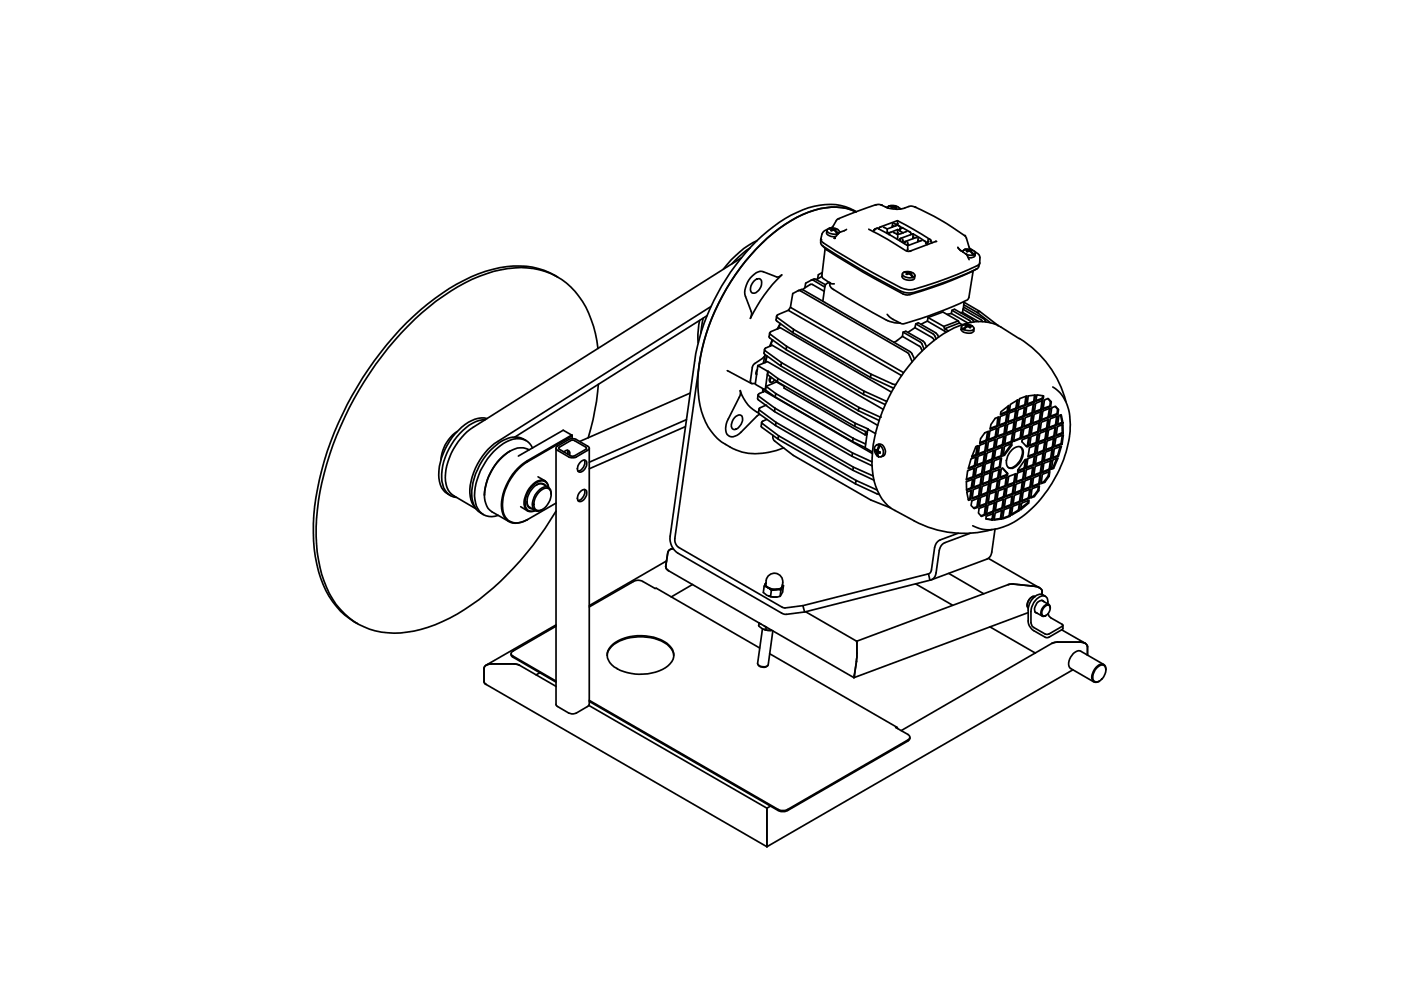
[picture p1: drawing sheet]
<svg xmlns="http://www.w3.org/2000/svg" width="420mm" height="297mm" viewBox="0 0 420 297" stroke-linecap="round" stroke-linejoin="round" font-family="sans-serif">
<!-- layer: Visibile (ISO) -->
<g fill="none" stroke="#000" stroke-width=".51">
<path d="M222.4 77.3l-80.5 50.8a19.2 19.2 0 0 0-8.3 16.1 5.4 5.4 0 0 0 2.5 4.4l6.6 3.9M225 74.3l-2.2 1.6-3.3 3.1M227.1 72.1a28.7 28.7 0 0 0-10.2 8.6M246.1 71.7l.2 1.6a195.4 195.4 0 0 0 24.8 14.3l2.4 .1a104.8 104.8 0 0 0 19.9-7.5l.4-1.3M246.5 73.5l1.3 1.4a226 226 0 0 0 23.9 13.5h.4a99.5 99.5 0 0 0 20.9-7.8M247.5 74.5l-1 8.4 .4 .6 2.2 1.4 1.1 .2M248 69l-.1 .8a2.29 2.29 0 0 0 2.7 1.1M248.1 68.8l-1 .5a2.9 2.9 0 0 0-.9 2.3l.4 .9a206 206 0 0 0 24.6 14.1l1.9 .3a100.8 100.8 0 0 0 20.4-7.5l.3-.6a2.99 2.99 0 0 0-.2-2.4l-1.3-1M248.2 68.8a1.35 1.35 0 0 1 1.5 0l-.5 .3 .2 .1 .5-.3 1.2 1.2a2.84 2.84 0 0 1-3.1-.9zM248.7 68.5l1.8 .1 .2 .1-.5 .1 1.1 1.2M248.7 68.5h.1M248.7 68.5l-.3 .1"/>
<path d="M248.7 68.4l1.3-.1 1.3 .5M248.9 68.4l.9-.5 1.2-2a82.3 82.3 0 0 1 12.5-4.6l2.1 .7a9 9 0 0 0 5.7 .3 3 3 0 0 1 3-.3 65.3 65.3 0 0 1 15.5 9.2l.8 2.9 1 .8M249.2 69.1h.4M249.7 68.8v.2M249.9 68.6v.3M250.2 68.8l-.1 .1M250.3 68.6l-.2 .4M250.5 68.6l-.1 .1M250.9 69.8l.4 .2M251.3 68.8l.5 .8M251.3 70l-.2 .1M251.5 70h-.2"/>
<path d="M253.9 68.8l-.7 .3a4.1 4.1 0 0 0-3 2.3M256.7 63.5a15.5 15.5 0 0 0-12.5-1.7 41.5 41.5 0 0 0-20.6 14 65 65 0 0 0-15.3 32.4l-7.3 52.5a5.3 5.3 0 0 0 2.3 5.1l31.6 18.2 1 .1 5.4-.7M256.7 63.5a18.7 18.7 0 0 0-15.9 .8 50.3 50.3 0 0 0-20.1 17.9 63 63 0 0 0-11 26.8l-7.3 52.5 .2 1.5 .9 1.1 31.1 17.9 .8 .2 5.4-.7M256.7 63.5a17.8 17.8 0 0 0-14.3 .1 48.5 48.5 0 0 0-20.5 16.8 62.6 62.6 0 0 0-12.6 33.3 25.1 25.1 0 0 0 3.9 15.5 17.4 17.4 0 0 0 20.7 5.5l1.1-.5M260.5 68.7l5.7 3 5.8 3.6h.9l7.8-3M262.8 68.6h-.4l-.6 .8M263.1 68.4h.1M263.1 68.4l9.1 5.2M263.1 68.4l-.7 .2M263.6 68.6h.1M264.2 68.1l-.5 .1-.1 .4M264.9 68.1l1.2 .5"/>
<path d="M266.1 69l-.1 1M266.1 68.6v.1M266.1 62.3l.1-.2a1.03 1.03 0 0 1 1.6-.1l-.5 .3 .2 .1 .5-.3 .7 .6M266.2 62.1l-.3 .1M266.8 61.7l1.8 .1 .2 .2h-.5l.7 .7M266.8 61.7v.1M266.8 61.7l-.3 .1M266.8 61.7a2.73 2.73 0 0 1 3.1 1M267.3 62.3h.4M267.3 69.6l-.6 .2-.1 .5M267.7 67l-.1 1.1M267.8 62v.2"/>
<path d="M267.9 69.7l1.3 .6M268 61.9v.2M268 66.9l1.8 .9M268.3 62v.2M268.5 62l-.3 .2M268.6 61.8l-.2 .1M268.9 67.7l-2.8 .9M269.2 68.8v.1M269.2 69.2l-.1 1.1M269.2 66.5l-.1 .9M269.2 66.2l-5.3 1.9M269.2 66.2l9.8 5.6"/>
<path d="M269.2 70.3v.1M269.2 68.8l-2.3 .9M269.2 68.8l1.6 1M269.2 70.8l-.1 .9M269.6 67.7l.4 .3v.5l.6-.3M269.7 62.4l.5 .2M270.3 68.5l-.5 .1-.1 .5M270.4 71.4l-.4 .1-.3 .6M270.5 70l-1.3 .3M270.6 68.2l.1 .2M270.6 68.2l2.4 1.4M270.8 71.7l-.2 .9"/>
<path d="M270.8 69.8h.1M271.9 72.4l-.6 .1-.1 .5M272 69.4l-1.2 .4M272.2 74.1l-.1 1.2M272.2 73.6v.2M272.2 72.6v1M272.7 69.5l.4 .2v.6M273.8 70.1v.1M273.8 70.5l-.1 1.1M273.8 70.1l3.7 2.3M273.8 70.1l-3.8 1.4M275 71.2l-3.5 1.2"/>
<path d="M275.3 71.4l-.1 1.1M276.5 72.1l-4.3 1.5M278.3 71.8l-.2 1.5-.4-.3-.1-.5-.4-.3M278.6 71.7l.5 .2 .1 .6 .5 .2M288.4 75.3l-1.1-1.1 1 1a3.8 3.8 0 0 1 2.3 2.6M289.2 74.9l1.2 .1-.5 .4 .2 .1 .6-.3 1.1 1.2M289.2 74.9l-.5 .5M289.4 74.8l2.1 .2-.6 .1 1.1 1.2M289.4 74.8h.1M289.4 74.8l-.2 .1M289.4 74.8l1.3-.1 1.3 .5M289.9 75.4h.4"/>
<path d="M289.9 76.4h1.9M290.4 75v.3M290.7 74.9l-.1 .3M290.8 75.2l.1 .1M291 74.9v.1M291 74.9l.1 .1M291.2 74.9h-.2M291.6 76.1l.4 .2M292 75.2l.5 .5-.1 .4-.4 .2M292 76.3l-.2 .1M292.5 75.9l-.1 .7-.3 .4-.8 .3-.9-.1M167.3 83a23.5 23.5 0 0 0-19.6-2.2 58.9 58.9 0 0 0-25.8 16 98 98 0 0 0-27.5 55 45.7 45.7 0 0 0 3.3 25.2 21.6 21.6 0 0 0 9.6 9.9"/>
<path d="M209.8 96.1l-.5 4.1 .1 2.5M210.9 95.4l-.7 4.4M212.1 94.6l-57.7 36.4M213.2 91.9l-63.9 40.4a18.8 18.8 0 0 0-8.3 16.5 5.9 5.9 0 0 0 1.5 3.3M225 83.3l1.2-1.1a2.91 2.91 0 0 1 2.7-.7l4 1.5a1.48 1.48 0 0 0 1.5-.6 44.6 44.6 0 0 0-9.4 13l.4-1.6-1.8-4.9a6.5 6.5 0 0 1 1.4-5.6zM226.2 84.2a1.19 1.19 0 0 1 1.2-.7 1.19 1.19 0 0 1 1 .9 3.2 3.2 0 0 1-2.5 3.5 1.46 1.46 0 0 1-.7-2.3zM230.8 99.8l-.2 1.2 .3 .3 4.9 3.5 .1-1M232.9 94.7l-.2 1.2 .3 .4 4.8 3.4 .2-1M234 97l-.9 1.6M234.1 97.1l-.8 1.4M236.4 93l-3.2 1.3-.3 .7 5.1 3.7M237 92.1l-.6 .9 34 19.6"/>
<path d="M237.8 99.7l23.2 13.4M238 98.7l23.2 13.4M239.5 87.1l1-.4 .3 .2 32.1 18.5 .5 .4 .9 1.8M240.7 86.8l2.3-1.5 .5-.1 3.6 2.1M243.3 83.9l1.1-.3 3.1 1.7M246.5 82.9l-1.6 .9M246.6 81.7l-1.2 .6-.2 1.3M247.3 86l-3.4-2-.4-.1-1.9 1-.2 1.4M248.7 84.7l-.8 .3-.5 .8-.6 4.5M248.9 84.8v.3a1.69 1.69 0 0 0 1.1 1.7l15.8 9.1 2.6 .9h1.5M269.9 96.8h.1M270.6 82.1l-.1 .8a2.72 2.72 0 0 0 3.7 .7l.2-1"/>
<path d="M270.8 81.8l.7-.2 .9 .2-.6 .4 .2 .1 .6-.4 1.1 1.3a3 3 0 0 1-3.1-.9zM270.8 99.6l5.2 2.9 .4 .4 .7 1.7M271.3 81.5l2.1 .3h-.6l1.1 1.3M271.3 81.5v.1M271.3 81.5l-.2 .1M271.3 81.5l1.3-.1 1.3 .5M271.8 82.2h.4M272.4 81.8v.2M272.6 81.7l-.1 .3M272.8 81.8v.3M273 81.8l-.3 .2M273.1 81.6l-.2 .1"/>
<path d="M273.5 82.9l.4 .2M273.9 81.9a.65 .65 0 0 1 .4 1l-.4 .2M273.9 83.1l-.2 .1M274.4 98.2l-2.1 1.4M274.4 98.2l.2-1.1 .8-.3 5.2 2.9 .9 1.3M274.4 98.2l5.2 3 .6 .8M274.6 97.1l5.4 3.1 .7 1.4M278.1 96.3l-1.9 .9M278.1 96.3l5.4 3.1 .2 .2M278.3 95.2l4.7 2.6M285.3 94l.2-1 .8-.3 5.2 3 .6 .8M285.3 94l-1.3 .2"/>
<path d="M285.3 94l5 2.8M285.5 93l5.4 3.1 .3 .5M287.4 96.2l-4.6-2.7-4.5 1.7-.2 1.1M287.7 96.8l-.3-.6-4.4 1.6 .3 .7M288.4 98l-.2 .7a2.53 2.53 0 0 0 3.8 .5l.1-.7M288.5 97.3l-.8-.5-4.4 1.7 1.1 .7M288.7 93.6l4.7 2.8M288.8 92.7l5.3 3.1 .5 .6M288.8 98.7l.3 .1M289 92.1l6.1 3.5 .6 .8M289 97.4l-.6 .5 .4 .8M289 97.4l1.4-.1 .9 .3"/>
<path d="M289.1 91.4l4 2.2M289.1 90.4l-.4 3.2-.7 .1M289.1 90.6l4.7 2.7M289.4 98.4l-.6 .3M289.4 98.3l.9-.5 .5 .4h.3l-.6-.5a.96 .96 0 0 1 1.1 0 .96 .96 0 0 1 .4 1l-.6 .3h-1.5l-.8-.2zM289.8 97.3l-.2 .2M289.8 97.4l.1 .1M290.1 97.6l-1.3 1.1M290.1 97.6l-.6-.1 .3-.2 1.7 .3M290.1 97.6v.3M290.3 97.6v.2M290.5 97.7v.2"/>
<path d="M290.8 98.2h.3M291.4 97.6h.1M291.5 97.6l.2 .2M291.8 81.2l-1.2 7.9-.3 .7a109.4 109.4 0 0 1-19.7 7.3l-.5-.2a9.8 9.8 0 0 1-3.7-2.2l-.3-.5M293.1 93.6l.7-.3 5.5 4.3M293.1 93.6l3.9 3.1M299.3 97.6h.1M179.3 104.4a29.4 29.4 0 0 0-9.4-19.6 22.7 22.7 0 0 0-19.7-3.9 51 51 0 0 0-21.5 11.1 97.2 97.2 0 0 0-33.5 60.8 42.5 42.5 0 0 0 4.6 26.8 21.6 21.6 0 0 0 22.3 9.9 48.4 48.4 0 0 0 23.6-11.5 92.8 92.8 0 0 0 21.1-24.8M179.5 115.2l-.6 5.2-1 5.4-1.5 5.4M206.9 117.8l-33 14.5M218.1 111.1l7.2 3.8M226.8 112l.1 .1"/>
<path d="M227.1 110.8l-.4 1 .2 .5M227.3 109.6l3 1.7-.8 5.6-3-1.7zM227.3 109.6l2.8-1.2 33.1 19.1M227.3 118.3l-.1 1.2 .3 .4 4.8 3.5 .1-1M228.7 116.5l.1 1M228.9 116.6v.9M228.9 108.9l.6-2.6-.8 1.1-2.6 1.7-.4 .7-.7 4.7 .3 .4h1.2M229.3 104.7l-.2 1.1 .3 .4 4.8 3.5 .2-1M229.6 116.9l2.9 2.1M229.7 115.8l-.2 1.1M229.7 115.8l3 2.2M229.9 106.7l-.5 2"/>
<path d="M230.1 106.7l-.5 1.9M230.3 111.3l-.1 1 2.9 2.1M230.4 111.3l2.9 2.2 23.2 13.4 3.7 1.7M231.1 113l-.4 1 .4 .6M231.3 113.1l-.4 1 .2 .4 .7-.1 .5-.6M231.6 101.8l-.8 2M231.7 101.9l-.7 1.8M232.7 118l23.1 13.4-.1 1-23.2-13.4zM232.9 114.2v.3l2.3 1.3M232.9 114.5l-3.2 1.3M233.3 113.5l-.2 .9 23.2 13.4 .2-.9M234.2 109.7l23.2 13.4"/>
<path d="M234.4 108.7l-4.9-3.6-.1-.6 2.2-1 33.3 19.2M234.4 108.7l23.2 13.4M235.2 115.6l-.1 .7 24.4 14.1M235.8 104.8l23.2 13.4M235.9 103.8l-4.8-3.5-.3-.5 .1-.2 3.1-1.4 33.3 19.3M235.9 103.8l23.2 13.4M259 118.2l.1-1 6.8 3.1M259 118.2l6.5 3.1M261 113.1l.2-1 6.4 2.9 1.1 .2M261 113.1l7 3.2M270.6 100.8l.2-1.2 .9-.3 5.1 2.9 .4 .4 .7 1.3M270.6 100.8l-2.6 1.8"/>
<path d="M270.6 100.8l5.4 3.1 .5 1.2M273.6 108.4l-1.1-2.3-.3-.4-32.2-18.5-.6-.1-1.7 .9-.7 4.1 34 19.6M305.7 101.5l-5.5-3.5a14.7 14.7 0 0 0-14.1 .3 46.2 46.2 0 0 0-20.5 22.8 37.3 37.3 0 0 0-3.5 23 12.9 12.9 0 0 0 6.3 8.9l5.8 3.1M305.8 101.5a31.6 31.6 0 0 1 13.9 18.9M307.7 118.8l-.4 2.5-1.9 .7M310.3 118.4l-.3 1.9-2 .8M312.6 119.4l.3 .1 .1-.8-2-.4-.4 2 2.3-.8M312.7 118.6l-.1 .8-1.9 .7M314.3 119.5l.7 .8-.2 1.4-1.9 .7M315.7 116a11.8 11.8 0 0 1 5.2 10.4 35.4 35.4 0 0 1-8.8 23.2 23.8 23.8 0 0 1-14.5 9.1 9.6 9.6 0 0 1-5.9-1.1M137.1 129.3a11.3 11.3 0 0 0-4.8 8.4M145.5 125.8a11.8 11.8 0 0 0-8.5 5.2 17.3 17.3 0 0 0-4.2 14.2 4.7 4.7 0 0 0 4 3.9"/>
<path d="M146 125.5a8.6 8.6 0 0 0-7.6 2.6 19.9 19.9 0 0 0-6.8 15.3 5.7 5.7 0 0 0 3.5 5.1M152.9 135.2a16.7 16.7 0 0 0-7.6 13.2M155.4 136.7l13.5-7.7 2.5 1.4-13.3 7.8a16.8 16.8 0 0 0-7.7 14.2 4.4 4.4 0 0 0 6.7 3.9l1.1-.5M157.8 132.1a6.3 6.3 0 0 0-7.1 0 19.5 19.5 0 0 0-9.2 17.2l.2 .9a5.3 5.3 0 0 0 3.3 4M158.6 134.9a5.6 5.6 0 0 0-6.1 .6 16.6 16.6 0 0 0-7.1 14.5 5.1 5.1 0 0 0 2.1 3.4l5.2 2.9M159.7 134.3a5.2 5.2 0 0 0-7.7-1.9 20 20 0 0 0-9.7 16.2 5.8 5.8 0 0 0 4.3 6.2l.9 .1 1.9-.4M166.8 134.4v76.9l3.8 2.4 .8 .3 1.4-.3 3.4-1.9 .5-.7v-76.7M166.9 133.9l3.7-2.2 1.4-.2 .8 .2 3.7 2.2 .2 .3-.2 .6-3.7 2.2-.8 .2-1.4-.2-3.4-2a.7 .7 0 0 1-.3-1.1zM167.6 134.2l3.5-2.1 .9-.2 3.7 2.1 .2 .4-.2 .3-3.4 1.9-.6 .2-.6-.2-3.3-1.9zM169.1 135.4a1 1 0 0 1 1.4-.4 1 1 0 0 1 .3 1.4M170.2 135v1.1M171.4 130.4l.2 .3z"/>
<path d="M171.6 131.5v-.8l-13.4 7.7a15.7 15.7 0 0 0-7.3 14.9 4.3 4.3 0 0 0 6.4 2.9l.9-.4M173.9 138.7l.4-.4a.93 .93 0 0 1 1.2-.3 .93 .93 0 0 1 .5 1.1 2.35 2.35 0 0 1-2.4 2.4 1.91 1.91 0 0 1 .3-2.8zM175.3 137.9a2.61 2.61 0 0 1-1.9 3.3M205.5 127.9l-28.8 12.6M205.9 125.8l-29.2 12.7M220.3 125.2l.4-.4a1.19 1.19 0 0 1 1.5-.3 1.19 1.19 0 0 1 .5 1.5 3 3 0 0 1-2.7 2.7 2.33 2.33 0 0 1 .3-3.5zM227.5 123.7a10.4 10.4 0 0 1-5.5-6.6l-.1 1.5-3.5 6.9a4.1 4.1 0 0 0 0 5 2.74 2.74 0 0 0 3.8-.9l4.7-4.8 .9-.6M227.6 122.5l-.1 1.2 .2 .4 4.9 3.5 .1-1M228.4 126.6l-.1 1.3 5.1 3.7 .1-1M229.7 121.5l-2 .9-.1 .4 5.1 3.8M229.9 125.7l-1.4 .7v.4l5 3.8M231.8 130.5v.7l.3 .8 5.8 4.5 23.2 13.3 6 2.4"/>
<path d="M232.3 123.4l23.2 13.4M232.4 122.4l-4.8-3.6-.3-.5 .2-.1 1.8-.9 32.3 18.6M232.4 122.4l23.3 13.3M232.6 127.6l23.2 13.4M232.7 126.6l23.2 13.4M233.4 131.6l23.1 13.4M233.5 130.6l23.2 13.4M255.5 136.8l.2-1.1 5.8 2.7M255.5 136.8l6.1 2.8M255.7 132.4l3.8 1.8M255.8 131.4l3.8 1.7M256.3 127.8l3.8 1.8-.1 .6-.5 .2"/>
<path d="M257.4 123.1l.2-1 6.4 2.9M257.4 123.1l6.3 2.9M259.6 129.3l-.1 1.1M260 130.2h.1M262.6 130l-2.4-1.4-.7 5.6 2.1 1.3M262.6 135.1h.7M262.7 133.5l.3-.2 .7 .1-.6 1.7-.5-.4v.4l.4 .3 .2 1.4a2.29 2.29 0 0 1-.5-3.3zM262.7 134.8l-.1 .3M262.9 133.3a1.7 1.7 0 0 1 2.5 1.4l.2 .5a1.44 1.44 0 0 1-1.4 1.7M263.3 136.4l-.1 .4 .3 .1M263.3 135.2l-.3 .2M263.3 135l-.2 .1"/>
<path d="M263.5 135.3l-.1 .1M263.6 135.4l-.3 .1M263.8 135.7v-.2l.1 .3M263.9 133.5a2.1 2.1 0 0 1 .3 3.5l-.7-.1-.3-.9 .1-.5 .6 .3 .1-.3-.7-.3zM263.9 133.5l-.2-.1-.1 .8M292.2 139.6l.3 .1-2.1 .8 .8-3 1.7-.5-.4 2.7M292.6 137l-.4 2.6-1.8 .7M292.7 136.3l.3 .1-1.6 .6 1.3-3.2 .7-.2-.4 2.8M293.1 133.7l-.4 2.6-1.2 .4M294.8 139.4l-.4 2.5-1.9 .8M294.9 138.6l.2 .1-2.2 .9 .4-2.8 2.2-.9-.4 2.8M295.2 136.1l-.3 2.5-2 .7"/>
<path d="M295.3 135.2l.3 .2-2.2 .9 .4-2.8 2.2-.9-.4 2.8M295.7 132.7l-.4 2.5-1.9 .8M295.8 131.9l.3 .2-2.3 .9 .3-1.5 1.2-1.8 1.2-.4-.4 2.8M296.2 129.4l-.4 2.5-1.9 .7M297.4 138.4l-.3 2.6-2 .7M297.5 137.6l.3 .2-2.3 .8 .5-2.8 2.2-.9-.4 2.9M297.9 135.1l-.4 2.5-1.9 .8M298 134.3l.3 .1-2.3 .8 .4-2.8 2.2-.8-.3 2.8M298.3 131.7l-.3 2.6-2 .7M298.4 130.9l.3 .2-2.2 .8 .4-2.8 2.2-.8-.4 2.8M298.8 128.4l-.4 2.5-1.9 .8M299 127.6l.2 .1-2.3 .9 .3-1.4 1.2-1.8 1.2-.4-.4 2.7"/>
<path d="M299.3 125.1l-.3 2.5-2 .8M299.7 139.9l.3 .2-2.2 .8 .3-2.8 2.3-.8-.4 2.8M300 137.4l-.3 2.5-1.9 .7M300.2 136.6l.2 .2-2.2 .8 .4-2.8 2.2-.8-.4 2.8M300.5 134.1l-.3 2.5-1.9 .7M300.6 133.3l.3 .2-2.3 .8 .5-2.8 2.2-.8-.4 2.8M301 130.7l-.4 2.6-1.9 .7M301.1 130l.3 .1-2.3 .8 .4-2.8 2.3-.8-.4 2.8M301.4 127.4l-.3 2.6-2 .7M301.6 126.7l.2 .1-2.2 .8 .4-2.8 2.2-.8-.4 2.8M301.9 124.1l-.3 2.6-1.9 .7M302.1 123.3l.2 .2-2.3 .8 .2-.9 2.4-1.9-.3 2"/>
<path d="M302.3 121.8l-.2 1.5-2 .8M303.1 133.1l-2.2 3.2M303.1 133.3l.3 .2 .1-.5-2.3 .8-.3 2.8 .3-.2-.2-.1M303.3 132.3l.2 .1-2.2 .9 .4-2.8 2.2-.8-.4 2.7M303.4 133.5l-2.2 2.9M303.5 134.9l.5-.5a1.69 1.69 0 0 1 2.2-.4 1.69 1.69 0 0 1 .6 2.2 4.8 4.8 0 0 1-3.7 4.2 1.74 1.74 0 0 1-1.3-2.4l.4-1.3zM303.7 129.8l-.4 2.5-1.9 .7M303.8 129l.2 .1-2.2 .9 .4-2.8 2.2-.8-.4 2.7M304.1 126.4l-.3 2.6-2 .7M304.2 125.7l.3 .1-2.2 .8 .3-2.8 2.3-.8-.4 2.8M304.5 123.1l-.3 2.6-1.9 .7M304.7 122.4l.2 .1 .4-2.7-2.3 1.4-.3 2.1 2.2-.8"/>
<path d="M305 120l-.3 2.4-1.9 .6M305.9 131.3l.3 .1 .4-2.8-2.2 .9-.4 2.8 2.2-.9M306 134a2.51 2.51 0 0 1 .3 3 4.4 4.4 0 0 1-3.5 3.3l-.4-.2M306.3 128.8l-.4 2.5-1.9 .8M306.4 128l.2 .1 .4-2.8-2.2 .9-.4 2.8 2.2-.9M306.8 125.5l-.4 2.5-1.9 .7M306.9 124.6l.2 .2 .4-2.8-2.2 .9-.4 2.8 2.2-.9M307.2 122.1l-.3 2.5-2 .8M307.3 121.3l.3 .2-2.2 .8 .4-2.8 2.2-.8-.4 2.8M307.5 137.8l-.4 2.5-1.9 .7M308.1 133.7l.3 .1-.4 .2-1.5-1.6v-.6l2.2-.8-.3 2.8M308.5 131.1l-.4 2.6-.3 .1"/>
<path d="M308.5 130.4l.4 .1 .3-2.8-2.2 .8-.4 2.8 2.3-.8M308.9 127.8l-.4 2.6-1.9 .6M309.1 127l.2 .2 .4-2.9-2.2 .9-.4 2.8 2.2-.8M309.4 124.4l-.3 2.6-2 .7M309.5 123.7l.3 .1 .3-2.8-2.2 .8-.4 2.8 2.3-.8M309.8 139.3l.3 .1-2.3 .9 .4-2.8 2.3-.9-.4 2.8M309.9 121.1l-.4 2.6-1.9 .7M310 120.3l.3 .2-2.3 .8 .4-2.6 2.1-.3-.2 2.1M310.2 136.8l-.4 2.5-1.9 .7M310.3 136l.3 .1 .4-2.8-2.3 .9-.4 2.8 2.3-.9M310.6 133.5l-.3 2.5-1.9 .7M310.8 132.6l.2 .2 .4-2.8-2.2 .9-.4 2.8 2.2-.9"/>
<path d="M311.1 130.1l-.3 2.5-2 .8M311.2 129.3l.3 .2 .3-2.8-2.2 .8-.4 2.8 2.3-.8M311.6 126.8l-.4 2.5-1.9 .7M311.7 126l.3 .2 .4-2.8-2.3 .8-.4 2.8 2.3-.8M312 123.5l-.3 2.5-1.9 .7M312.2 122.7l.2 .2 .4-2.9-2.2 .9-.4 2.8 2.2-.8M312.4 139.1l-.4 2.6-1.9 .7M312.5 138.3l.2 .2-2.2 .8 .4-2.8 2.2-.8-.4 2.8M312.5 120.1l-.3 2.6-2 .7M312.8 135.7l-.3 2.6-2 .8M312.9 135l.3 .1 .4-2.8-2.3 .8-.3 2.9 2.2-.9M313.3 132.4l-.4 2.6-1.9 .7"/>
<path d="M313.4 131.7l.3 .1 .4-2.8-2.3 .8-.4 2.8 2.3-.8M313.8 129.1l-.4 2.6-1.9 .7M313.9 128.3l.2 .2 .4-2.8-2.2 .8-.4 2.8 2.2-.8M314.2 125.8l-.3 2.5-2 .8M314.3 125l.3 .1 .4-2.7-2.3 .8-.3 2.8 2.2-.9M314.7 122.5l-.4 2.5-1.9 .7M315 138.1l-.4 2.5-1.9 .8M315 120.3l.3 .1-.2 1.4-.3-.1M315.1 137.3l.3 .2-2.3 .8 .5-2.8 2.2-.8-.4 2.8M315.3 120.4l-1-1-1.1 .5-.4 2.8 2.3-.9M315.5 134.8l-.4 2.5-1.9 .7M315.6 134l.2 .2 .4-2.8-2.2 .8-.4 2.8 2.2-.8"/>
<path d="M315.9 131.5l-.3 2.5-2 .7M316 130.7l.3 .2 .4-2.9-2.2 .9-.4 2.8 2.2-.8M316.4 121.8l.8 .8-.2 1.4-2 .8M316.4 128.1l-.4 2.6-1.9 .7M316.5 127.4l.3 .1 .4-2.8-2.2 .8-.5 2.8 2.3-.8M316.9 124.8l-.4 2.6-1.9 .7M316.9 137.4l-1.2 2.9-.4 .1M317.2 136.6l.2 .1-1.6 .6 .4-2.8 2.1-.8-.9 3M317.2 122.6l.2 .2-.2 1.4-.2-.2M317.4 122.8l-.9-1-1.1 .4-.4 2.8 2.2-.8M317.9 133.8l-.7 2.8-1.4 .5M318.1 124.4l.4 2.2-1.3 .5"/>
<path d="M318.2 133l.3 .1 .4-2.7-2.2 .8-.5 2.8 2.3-.9M318.5 126.6l.3 .2-.5-2.5-.7 .3-.4 2.8 1.6-.6M318.5 127.4l.1 2.3-1.9 .7M318.6 129.7l.2 .2v-2.7l-1.7 .7-.4 2.8 2.1-.8M318.6 130.5l-.4 2.5-1.9 .7M156.1 151.9l2.1 1.2M160.9 145.3a1.89 1.89 0 0 1 2-.2l1.6 1M161.4 142.9l2 1.2M161.8 147.4l.5-.5a1.71 1.71 0 0 1 2.2-.5 1.71 1.71 0 0 1 .8 2.1 4.8 4.8 0 0 1-4 4.5 1.81 1.81 0 0 1-1.2-2.5l.4-1.3zM163.6 145.6a2.09 2.09 0 0 0-3.3 .1 5.4 5.4 0 0 0-1.9 6.2l.3 .4 .9 .2M164.5 146.1a2.05 2.05 0 0 0-1.3-1.9 2.05 2.05 0 0 0-2.2 .4 7.4 7.4 0 0 0-3.3 7.5 1.99 1.99 0 0 0 2.8 .9l-1.6-.9a1.66 1.66 0 0 1-.8-1.7M164.5 146.1a2.17 2.17 0 0 0-3.3-1.9 7.7 7.7 0 0 0-3.9 7.6 2.03 2.03 0 0 0 3.2 1.2"/>
<path d="M165.3 148.2a1.87 1.87 0 0 0-1-2.2 1.87 1.87 0 0 0-2.4 .7 5.7 5.7 0 0 0-2 5.6 1.68 1.68 0 0 0 2.8 .4M166.8 150.8l-8.6 5M173.9 147.5l.4-.4a.93 .93 0 0 1 1.2-.3 .93 .93 0 0 1 .5 1.1 2.35 2.35 0 0 1-2.4 2.4 1.91 1.91 0 0 1 .3-2.8zM175.3 146.7a2.68 2.68 0 0 1-1.9 3.3M255.8 141l.1-1 6 2.7M255.8 141l6.3 2.9M256.5 145l.2-1 6.3 2.9M256.5 145l7.2 3.2M274.2 156.1a31.6 31.6 0 0 0 23.3 2.6M287.4 159.8l-5.5 2-1 .9-.6 1.4-1 6.8-.3 .7-.6 .4M290.8 149.5l.3 .2-.7 .3-.5-2.5 1.6-.6-.4 2.8M291 159.8l-7.7 2.9-1 .9-.6 1.4-1.3 7.8a2.1 2.1 0 0 1-1.5 1.1"/>
<path d="M291.2 147l-.4 2.5-.4 .2M291.3 146.2l.2 .2-1.6 .6-.1-2.6 2.2-.8-.5 2.8M291.7 143.7l-.4 2.5-1.4 .5M291.8 142.9l.2 .2 .4-2.8-2.2 .8-.4 2.8 2.2-.8M292.1 140.4l-.3 2.5-2 .7M293 151.9l.2 .2-1 .3-1-.9 .3-1.4 2.2-.9-.5 2.9M293.4 149.3l-.4 2.6-1 .4M293.5 148.6l.3 .1-2.3 .8 .4-2.8 2.2-.8-.3 2.8M293.8 146l-.3 2.6-2 .7M293.9 145.3l.3 .1-2.2 .8 .4-2.8 2.2-.8-.4 2.8M294.3 142.7l-.4 2.6-1.9 .7M294.4 141.9l.2 .1-2.2 .9 .5-2.8 2.2-.9-.5 2.8"/>
<path d="M295.2 154.2l.3 .2-1.2 .4-.9-1 .2-1.4 2.2-.8-.3 2.8M295.5 151.7l-.3 2.5-1 .4M295.7 150.9l.2 .2-2.2 .8 .4-2.8 2.2-.8-.4 2.8M296 148.4l-.3 2.5-1.9 .7M296.1 147.6l.3 .2-2.3 .8 .5-2.8 2.2-.8-.4 2.8M296.5 145l-.4 2.6-1.9 .7M296.6 144.3l.3 .1-2.3 .8 .4-2.8 2.2-.8-.3 2.8M296.9 141.7l-.3 2.6-2 .7M297.1 141l.2 .1-2.2 .8 .4-2.8 2.2-.8-.4 2.8M297.5 155.8l.3 .1-2.1-.3 .1-.9 2.2-.8-.2 2M297.8 154l-.3 1.8-1.8-.3M297.8 153.2l.3 .2-2.3 .8 .5-2.8 2.2-.8-.4 2.8"/>
<path d="M298.2 150.7l-.4 2.5-1.9 .8M298.3 149.9l.3 .1-2.2 .9 .3-2.8 2.3-.9-.4 2.8M298.4 158.6l-1.1 7.4-.8 1.3-17.2 6.5M298.6 147.4l-.3 2.5-1.9 .7M298.8 146.6l.2 .1-2.2 .9 .4-2.8 2.2-.9-.4 2.8M299.1 144.1l-.3 2.5-1.9 .7M299.2 143.2l.3 .2-2.3 .9 .5-2.8 2.2-.9-.4 2.8M299.6 140.7l-.4 2.5-1.9 .8M300 155.4l.3 .2-2.2 .3 .3-2.1 2.3-.9-.4 2.7M300.4 153l-.4 2.4-1.8 .3M300.5 152.3l.2 .1-2.2 .8 .4-2.8 2.2-.8-.4 2.8M300.6 140.3l1.3 1.5v.5l-1.9 .7"/>
<path d="M300.9 149.7l-.4 2.6-1.9 .7M300.9 148.9l.3 .2-2.2 .8 .4-2.8 2.2-.8-.4 2.8M301.3 146.4l-.4 2.5-1.9 .8M301.4 145.6l.3 .1-2.2 .9 .3-2.9 2.3-.8-.4 2.8M301.8 143.1l-.4 2.5-1.9 .8M301.9 141.8l.3 .1-1.5-1.6-.4 .1-.4 2.8 2.2-.8-.2-.1M302.2 141.9l-.1 .5M302.6 154.6l.3 .1-2.2 .9 .4-2.8 2.2-.9-.4 2.8M303 152.1l-.4 2.5-1.9 .7M303.1 151.2l.3 .2-2.2 .9 .4-2.8 2.2-.9-.4 2.8M303.5 148.7l-.4 2.5-1.9 .8M303.6 147.9l.2 .2-2.2 .8 .4-2.8 2.2-.8-.4 2.8"/>
<path d="M304 145.4l-.4 2.5-1.9 .7M304 144.6l.3 .2-2.2 .8 .4-2.8 2.2-.8-.4 2.8M304.4 142.1l-.4 2.5-1.9 .7M305.4 152.9l.3 .1-2.4 1.4 .4-2.6 2.2-.9-.2 2.1M305.7 151.1l-.3 1.8-2 1.2M305.8 150.3l.2 .1-2.2 .8 .4-2.8 2.3-.8-.5 2.8M306.1 147.8l-.3 2.5-2 .7M306.3 146.9l.2 .2-2.2 .8 .4-2.8 2.2-.8-.4 2.8M306.6 144.4l-.3 2.5-2 .8M306.7 143.6l.3 .1-2.3 .9 .4-2.8 2.2-.8-.3 2.7M307.1 141.1l-.4 2.5-1.9 .7M307.1 140.3l.4 .1-2.3 .9 .1-.5 2.1-3 .4-.1-.3 2.7"/>
<path d="M308.2 150.7l.3 .1-2.4 2 .3-2 2.2-.8-.1 .8M308.3 150l-.1 .7-2.1 1.6M308.4 149.3l.3 .1-2.2 .9 .3-2.9 2.3-.8-.4 2.8M308.8 146.7l-.4 2.6-1.9 .7M308.9 146l.2 .1-2.2 .8 .4-2.8 2.3-.8-.5 2.8M309.2 143.4l-.3 2.6-1.9 .7M309.4 142.6l.2 .2-2.2 .8 .4-2.8 2.2-.8-.4 2.8M309.7 140.1l-.3 2.5-2 .8M311.3 146.9l.2 .2-1.3 1.7-.3-.1M311.4 145.8l-.1 1.1-1.4 1.8-.8 .3M311.5 145l.3 .1-2.2 .9 .3-2.8 2.3-.9-.4 2.8M311.5 147.1l.2-1.4-2.2 .8-.4 2.8 1.1-.5"/>
<path d="M311.9 142.4l-.4 2.6-1.9 .7M312 141.7l.3 .1-2.3 .8 .5-2.8 2.2-.8-.4 2.8M314.4 142.6l.2 .1-1.3 1.9-.2-.2M314.5 141.5l-.1 1.1-1.3 1.8-.9 .3M314.6 140.6l.3 .2-2.2 .9 .4-2.8 2.2-.9-.4 2.8M314.6 142.7l.2-1.4-2.2 .9-.4 2.8 1.1-.4M315.7 140.3l.3 .1-.7 .2 .4-2.8 1.6-.5-1.3 3.1M199.9 168.1l-23.2 13.4M201.2 164.6l.7-.1h-.5a1.39 1.39 0 0 0-1.1 1.1l-.7 4.2 .2 .7 .7 .6 55.6 32M207.7 175.2l-6.4 3.7M229.6 174.9l.1 .7 .6 .5-1.1-.4zM229.6 174.9h.1"/>
<path d="M230.3 176.1l1.4 .5 1.1 .1-1.5 .3zM230.5 172.5a2.59 2.59 0 0 1 3.7 .3 2.59 2.59 0 0 1-.3 3.7 3.8 3.8 0 0 1-4.2-1.1l-.1-.3a3.4 3.4 0 0 1 .9-2.6zM230.6 178.7l2.1 .3M231.3 177l-.2 1.8M232.8 176.7l1.3-.2 .5-.5-.4 .9zM234.2 176.9l-.3 1.8M234.6 175.4v.6l.3-.4M234.6 175.3l.3 .3M234.9 175.6l-.2 1.9-.6 1a4.7 4.7 0 0 1-5.2-.9l.3-1.9M274.6 175l11.1 6.4M278.4 172l-37.6 9.5 .5 1.9 37.6-9.5M278.4 172l.5 1.9"/>
<path d="M284.5 171.9l10.5 6.1M296.4 167.4l15.3 8.8M310.4 178.8a2.4 2.4 0 0 0-2 3.4M312.4 178.2l.1-.8a2 2 0 0 0-2-1.6l-6.7-.7-1.5 .1-45.4 17M312.4 179.9l2.2 1.3M313.5 178.7a2.68 2.68 0 0 0-4.1 1.1l-.7 1.2-.3 1.2v4.3l.3 1.1 .9 1.2 3.8 2.2 .9 .1 4.4-2.5 .1-1.2M153.3 195.9a.96 .96 0 0 0 .6 1.1l12.9 7.5M166.8 187.7l-12.9 7.4a.81 .81 0 0 0-.6 .8 .81 .81 0 0 0 .6 .8l12.9 7.4M166.8 187.3l-21 12.1M176.7 181.9l13.3-7.6 .9-.3h1l4.6 2.4 .3-.1 31 17.9M182.1 196.5a6.2 6.2 0 0 1 4.7-4.7 15.5 15.5 0 0 1 13.3 1.4 4.9 4.9 0 0 1 2 3.3M183.8 193.1a14.7 14.7 0 0 1 16.2-.3 4.1 4.1 0 0 1 2.1 3.8 4.1 4.1 0 0 1-2.5 3.5 15.2 15.2 0 0 1-15.5-.2 4 4 0 0 1-.3-6.8z"/>
<path d="M227.4 199.3l.8 .6h1.4M227.6 186.9a1.24 1.24 0 0 0 .9 1.5l1.2 .4 1.8 .2M227.6 186.9l.6 .2M227.7 186.7l-.1 .2M228.7 188.5l-1.5 10.4a2.1 2.1 0 0 0 3.2 .4l1.4-10.2M229.2 188.6l1 .4h1.1M229.2 187.6l.5 .5M229.7 188.1h.2M229.7 188.1v.7M230.1 199.7l-.4 .1M230.8 195.9l38.2 22.1M241.6 183.4l15.3 8.8"/>
<path d="M256.9 192.2l.1 4.8-.9 6.1M296.9 187.9l13.6 7.9M308.4 183.6l-52.3 19.5M310.4 183.4l2.1 1.2M313.1 180.3a1.45 1.45 0 0 0-2.4 1 1.81 1.81 0 0 0 0 2.4l.3 .1M313.2 181.9a.94 .94 0 0 1 1.4-.4 .94 .94 0 0 1 .3 1.3 1.68 1.68 0 0 1-2.3 1.6l-.1-1.2zM314.3 181v-.6a1.57 1.57 0 0 0-.9-1.8 1.57 1.57 0 0 0-1.9 .5l-1 1-.8 1.2a8.8 8.8 0 0 0-.5 5.3l.3 1 .5 .5 3.4 1.9 .6 .2 .6-.2 4.1-2.4-.2-.5-3.4-1.9-.5-.6-.3-.7M315 182.3v-.2a.86 .86 0 0 0-.5-1 .86 .86 0 0 0-1.1 .3 2.3 2.3 0 0 0-.9 3.2l.3 .2 .9-.3M318.4 188.8l7.1 4M326.1 196.4v-2.6a1.91 1.91 0 0 0-2.2-1.3h-6.8l-1.6 .3-45.2 26.2M331 199.2l-6.9-4a3.1 3.1 0 0 0-3.3 2.3l-.2 .6a2.02 2.02 0 0 0 .5 2.3l6.9 4M161.9 201.7l-1.1 .6"/>
<path d="M166.8 205.7l-11.5-6.5-1.1-.2-7.4 .1a1.66 1.66 0 0 0-1.6 1.2v4l.2 .6 .4 .3 84.2 48.6M176.6 211.4l53.4 30.8M176.7 209.9l56.7 32.7 .9 .3h1l.9-.3 36.1-20.8a.88 .88 0 0 0 .6-.8 .88 .88 0 0 0-.6-.9l-3.7-2.1h.4l.2 .4M176.7 210.2l56.7 32.7 .9 .4h1l.9-.4 36.1-20.8a1.01 1.01 0 0 0 .6-1.1M321.8 200.8l-91.8 53M328.7 200.4l.5-.5a1.41 1.41 0 0 1 1.9-.4 1.41 1.41 0 0 1 .5 1.9 3.6 3.6 0 0 1-3 3 1.62 1.62 0 0 1-.7-2.4zM331.7 200.7a1.41 1.41 0 0 0-.9-1.6 1.41 1.41 0 0 0-1.7 .6 4.1 4.1 0 0 0-1.4 4.2 1.32 1.32 0 0 0 2 .2M230 242.2v11.6M231.1 241.6l-1.1 .6"/>
</g>
<g fill="#000">
<circle cx="246.1" cy="71.9" r=".25"/>
<circle cx="248.7" cy="68.5" r=".25"/>
<circle cx="250.2" cy="71.4" r=".25"/>
<circle cx="251.4" cy="65.6" r=".25"/>
<circle cx="262.1" cy="68.9" r=".25"/>
<circle cx="262.6" cy="61.4" r=".25"/>
<circle cx="264.3" cy="61.5" r=".25"/>
<circle cx="266.1" cy="69.6" r=".25"/>
<circle cx="266.1" cy="62.3" r=".25"/>
<circle cx="266.6" cy="70.3" r=".25"/>
<circle cx="266.8" cy="61.7" r=".25"/>
<circle cx="267.7" cy="67.7" r=".25"/>
<circle cx="269.1" cy="67.1" r=".25"/>
<circle cx="269.2" cy="69.8" r=".25"/>
<circle cx="269.7" cy="69.1" r=".25"/>
<circle cx="269.7" cy="68.8" r=".25"/>
<circle cx="269.7" cy="72.1" r=".25"/>
<circle cx="269.8" cy="71.7" r=".25"/>
<circle cx="270.1" cy="68.1" r=".25"/>
<circle cx="270.7" cy="72.2" r=".25"/>
<circle cx="271.3" cy="72.6" r=".25"/>
<circle cx="272.2" cy="73.2" r=".25"/>
<circle cx="272.9" cy="75.3" r=".25"/>
<circle cx="273.8" cy="71.1" r=".25"/>
<circle cx="274.3" cy="62" r=".25"/>
<circle cx="275.3" cy="72.1" r=".25"/>
<circle cx="277.7" cy="72.6" r=".25"/>
<circle cx="278.3" cy="72.4" r=".25"/>
<circle cx="280.6" cy="72.4" r=".25"/>
<circle cx="289.2" cy="70.6" r=".25"/>
<circle cx="289.4" cy="74.8" r=".25"/>
<circle cx="289.6" cy="76.1" r=".25"/>
<circle cx="248.7" cy="84.7" r=".25"/>
<circle cx="271.3" cy="81.5" r=".25"/>
<circle cx="229.6" cy="121.5" r=".25"/>
<circle cx="264" cy="125" r=".25"/>
<circle cx="230.6" cy="178.7" r=".25"/>
<circle cx="232.7" cy="179" r=".25"/>
</g>
</svg>
